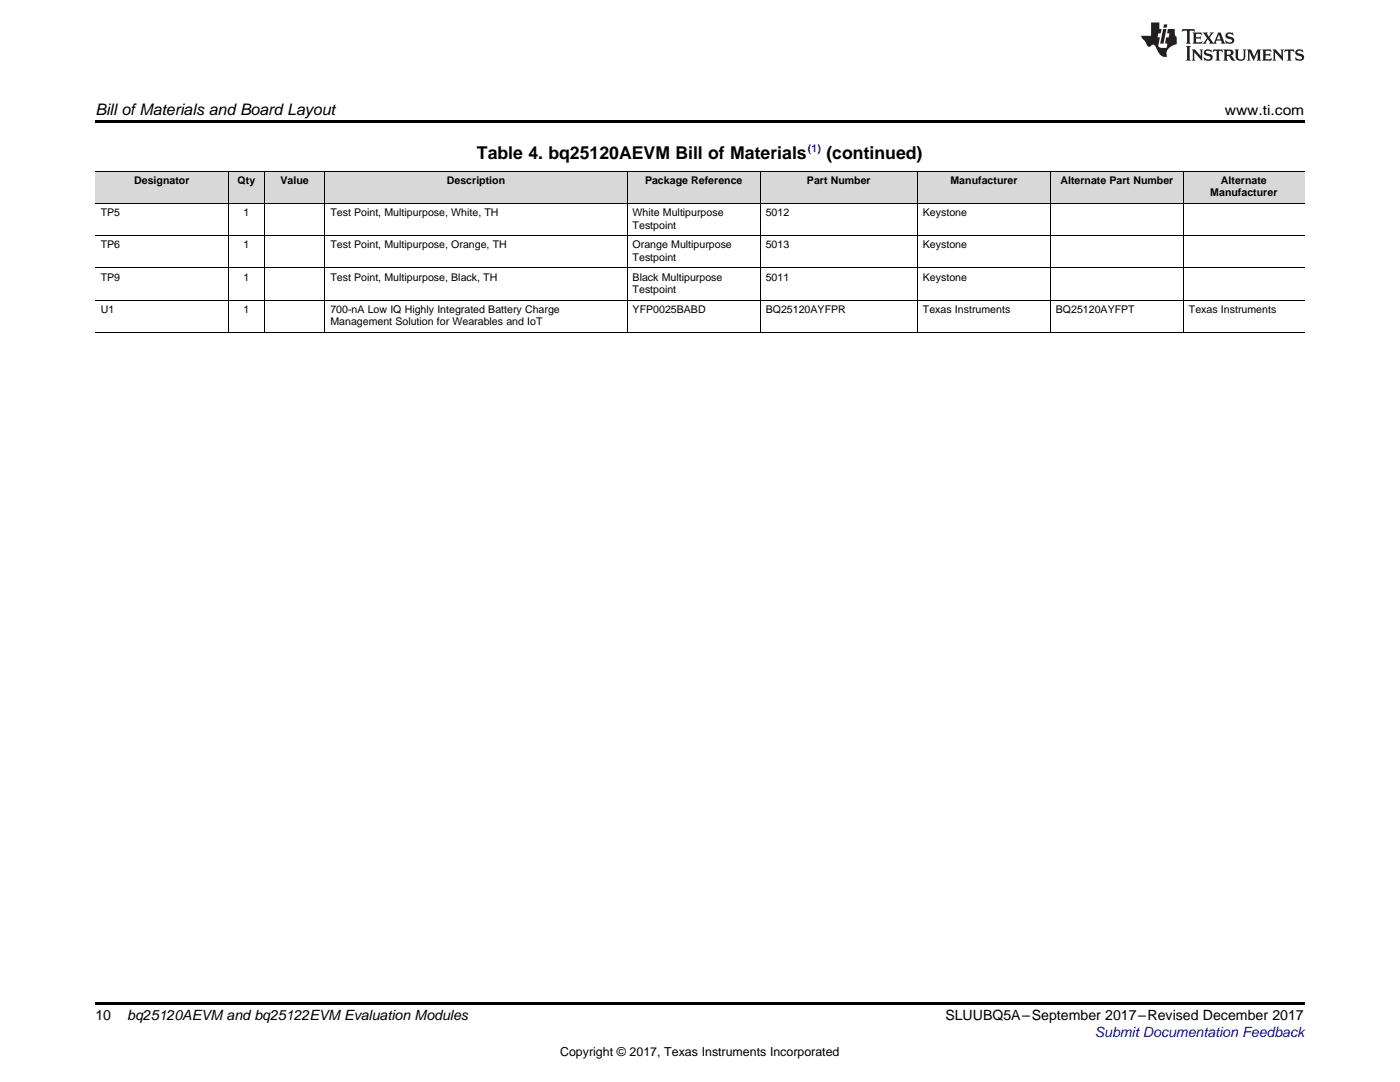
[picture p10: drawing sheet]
<svg xmlns="http://www.w3.org/2000/svg" width="279mm" height="216mm" viewBox="0 0 279 216" stroke-linecap="round" stroke-linejoin="round" font-family="sans-serif">
<defs><g id="words">
<g font-size="3.5">
<text x="95.2" y="31.8">Table 4. bq25120AEVM Bill of Materials</text>
<text x="164.9" y="31.8">(continued)</text>
</g>
<text font-size="3.2" x="19" y="23">Bill ofMaterials and Board Layout</text>
<g font-size="2.8">
<text x="244.4" y="23">www.ti.com</text>
<text x="19" y="203.5">10</text>
<text x="25.4" y="203.6">bq25120AEVM and bq25122EVM Evaluation Modules</text>
<text x="188.7" y="203.6">SLUUBQ5A–September 2017–Revised December 2017</text>
</g>
<text font-size="2.8" fill="#00f" x="218.5" y="206.9">Submit Documentation Feedback</text>
<text font-size="2.5" x="111.8" y="210.7">Copyright © 2017, Texas Instruments Incorporated</text>
<text font-size="2.1" fill="#00f" x="161.2" y="30.4">(1)</text>
<g font-size="2.1">
<text x="26.8" y="36.7">Designator</text>
<text x="47.4" y="36.7">Qty</text>
<text x="56" y="36.7">Value</text>
<text x="89.2" y="36.7">Description</text>
<text x="128.7" y="36.7">Package Reference</text>
<text x="161" y="36.7">Part Number</text>
<text x="189.7" y="36.7">Manufacturer</text>
<text x="211.6" y="36.7">Alternate Part Number</text>
<text x="241.5" y="39.2">Manufacturer</text>
<text x="243.7" y="36.7">Alternate</text>
<text x="20.1" y="43.1">TP5</text>
<text x="48.6" y="43.1">1</text>
<text x="65.9" y="43.1">Test Point, Multipurpose, White, TH</text>
<text x="126.3" y="43.1">White Multipurpose</text>
<text x="126.3" y="45.6">Testpoint</text>
<text x="152.8" y="43.1">5012</text>
<text x="184.2" y="43.1">Keystone</text>
<text x="20.1" y="49.6">TP6</text>
<text x="48.6" y="49.6">1</text>
<text x="65.9" y="49.6">Test Point, Multipurpose, Orange, TH</text>
<text x="126.3" y="49.6">Orange Multipurpose</text>
<text x="126.3" y="52">Testpoint</text>
<text x="152.8" y="49.6">5013</text>
<text x="184.2" y="49.6">Keystone</text>
<text x="20.1" y="56">TP9</text>
<text x="48.6" y="56">1</text>
<text x="65.9" y="56">Test Point, Multipurpose, Black, TH</text>
<text x="126.3" y="56">Black Multipurpose</text>
<text x="126.3" y="58.5">Testpoint</text>
<text x="152.8" y="56">5011</text>
<text x="184.2" y="56">Keystone</text>
<text x="20.1" y="62.4">U1</text>
<text x="48.6" y="62.4">1</text>
<text x="65.9" y="62.4">700-nA Low IQ Highly Integrated Battery Charge</text>
<text x="65.9" y="64.9">Management Solution for Wearables and IoT</text>
<text x="126.3" y="62.4">YFP0025BABD</text>
<text x="152.8" y="62.4">BQ25120AYFPR</text>
<text x="184.2" y="62.4">Texas Instruments</text>
<text x="210.7" y="62.4">BQ25120AYFPT</text>
<text x="237.3" y="62.4">Texas Instruments</text>
</g>
</g></defs>
<g fill="#d8d8d8">
<path d="M19 34.3h26.6v6.4h-26.6z"/>
<path d="M45.6 34.3h7.2v6.4h-7.2z"/>
<path d="M52.8 34.3h12.1v6.4h-12.1z"/>
<path d="M64.9 34.3h60.3v6.4h-60.3z"/>
<path d="M125.2 34.3h26.6v6.4h-26.6z"/>
<path d="M151.8 34.3h31.3v6.4h-31.3z"/>
<path d="M183.1 34.3h26.6v6.4h-26.6z"/>
<path d="M209.7 34.3h26.5v6.4h-26.5z"/>
<path d="M236.2 34.3h24.1v6.4h-24.1z"/>
</g>
<path d="M19 24h241.3v.6h-241.3zM19 200h241.3v.6h-241.3z" fill="#000"/>
<g fill="none" stroke="#000" stroke-width=".2">
<path d="M19 34.2h241.3M45.5 34.3v32.1M52.8 34.3v32.1M64.8 34.3v32.1M125.1 34.3v32.1M151.7 34.3v32.1M183.1 34.3v32.1M209.6 34.3v32.1M236.2 34.3v32.1M19 59.9h241.3M19 53.5h241.3M19 47h241.3"/>
<path d="M19 40.6h241.3M19 66.3h241.3"/>
</g>
<g fill="#231f20">
<path d="M236 5.8l-.1 .6 .4-.3h.6v.2v2.1l-.2 .3h.9l-.2-.3v-2.1l.1-.2h.5l.5 .3-.2-.6zM238 6.5l.2 .4v1.5l-.2 .3h1.8l.2-.5a1.04 1.04 0 0 1-1.3 .1v-.6h.6l.3 .2v-.7l-.3 .2h-.6v-.6h.8l.4 .2-.2-.5zM240 6.5l.9 1.1-.9 1.1h.8l-.2-.2 .4-.7 .5 .7-.2 .2h1.5l-.2-.2 .2-.4h.9l.1 .4-.2 .2h1l-.3-.3-.7-1.9h-.5l-.9 2.1-.8-1.1 .9-1h-.8l.1 .3-.4 .5-.3-.6 .1-.2zM243.2 6.9l.4 .9h-.7zM244.8 6.6a.63 .63 0 0 0-.2 .7 .63 .63 0 0 0 .6 .4l.6 .2 .1 .2a.75 .75 0 0 1-.7 .4 .75 .75 0 0 1-.6-.5l.1 .7 .1-.1a1.11 1.11 0 0 0 1.5-.5 1.13 1.13 0 0 0-1.2-.9l-.1-.3a1.04 1.04 0 0 1 1.2 .2l-.2-.6-.2 .1-.4-.1zM236.7 9.2l.2 .3v2.2l-.2 .4h1l-.3-.4v-2.2l.3-.3zM237.8 9.9l.3 .3v1.5l-.3 .4h.8l-.2-.4v-1.3l1.5 1.7v-1.9l.2-.3h-.7l.2 .3v.9l-1.1-1.2zM240.5 10a.62 .62 0 0 0-.2 .7 .62 .62 0 0 0 .6 .4l.6 .2 .1 .2a.76 .76 0 0 1-.7 .4 .76 .76 0 0 1-.7-.5l.2 .7 .1-.1a1.11 1.11 0 0 0 1.5-.6 1.13 1.13 0 0 0-1.2-.8l-.1-.3a1.04 1.04 0 0 1 1.2 .1l-.2-.5-.2 .1-.5-.2zM242.2 9.9l-.2 .6a.61 .61 0 0 1 .8-.3v1.5l-.2 .4h.9l-.2-.4v-1.5a.63 .63 0 0 1 .7 .3l-.1-.6zM244.1 9.9l.3 .3v1.5l-.3 .4h1l-.2-.2-.1-.7 .6 .2a.76 .76 0 0 0 1.2 .6l-1-.9a.58 .58 0 0 0 .6-.6 .58 .58 0 0 0-.5-.6zM244.9 10.2l.1-.1a.45 .45 0 0 1 .5 .1 .45 .45 0 0 1 .1 .5l-.8 .2zM246.4 9.9l.2 .2a2.17 2.17 0 0 0 .3 1.9 .99 .99 0 0 0 1.6-.7v-1.1l.2-.3h-.7l.2 .2a1.92 1.92 0 0 1-.2 1.7 .6 .6 0 0 1-.9-.5v-1.1l.2-.3zM248.9 9.9l.2 .3v1.5l-.2 .4h.7l-.2-.4v-1.4l.8 1.8 .8-1.8v1.4l-.2 .4h.9l-.2-.4v-1.5l.2-.3h-.8l-.6 1.4-.6-1.4zM251.9 9.9l.2 .3v1.5l-.2 .4h1.8l.1-.6a1.04 1.04 0 0 1-1.2 .2v-.6h.5l.4 .1v-.6l-.4 .2h-.5v-.6h.8l.3 .2-.1-.5zM254 9.9l.2 .3v1.5l-.2 .4h.7l-.2-.4v-1.3l1.5 1.7v-1.9l.2-.3h-.7l.2 .3v.9l-1.1-1.2zM256.4 9.9l-.1 .6a.61 .61 0 0 1 .7-.3l.1 1.5-.3 .4h1l-.3-.4 .1-1.5a.63 .63 0 0 1 .7 .3l-.1-.6zM258.7 10a.62 .62 0 0 0-.2 .7 .62 .62 0 0 0 .6 .4l.6 .2 .1 .2a.76 .76 0 0 1-.7 .4 .76 .76 0 0 1-.6-.5l.1 .7 .1-.1a1.11 1.11 0 0 0 1.6-.6 1.13 1.13 0 0 0-1.3-.8l-.1-.3a1.04 1.04 0 0 1 1.2 .1l-.1-.5-.2 .1-.5-.2z"/>
<path d="M229.7 4.5v2.6h-1.9v.4l.8 .9a.91 .91 0 0 0 1 .9 .56 .56 0 0 1 .5-.4 .56 .56 0 0 1 .5 .3l.4 .8a1.53 1.53 0 0 0 1.9 1.3 1.54 1.54 0 0 1 1-2.1l.9-.4v-1.4a1.52 1.52 0 0 1-.4-1.6h-1.3l-.2 .9h.5l-.2 .8h-.5l-.1 .9v.2l.4 .1-.2 .9a1.93 1.93 0 0 1-1.6-.3l.3-1.8h-.5l.2-.8h.4l.2-.9h-.4v-1.3zM232.1 5.8l-.6 2.9h.7l.6-2.9zM232.3 4.9l-.1 .6h.6l.2-.6z"/>
</g>
<use href="#words"/>
</svg>
